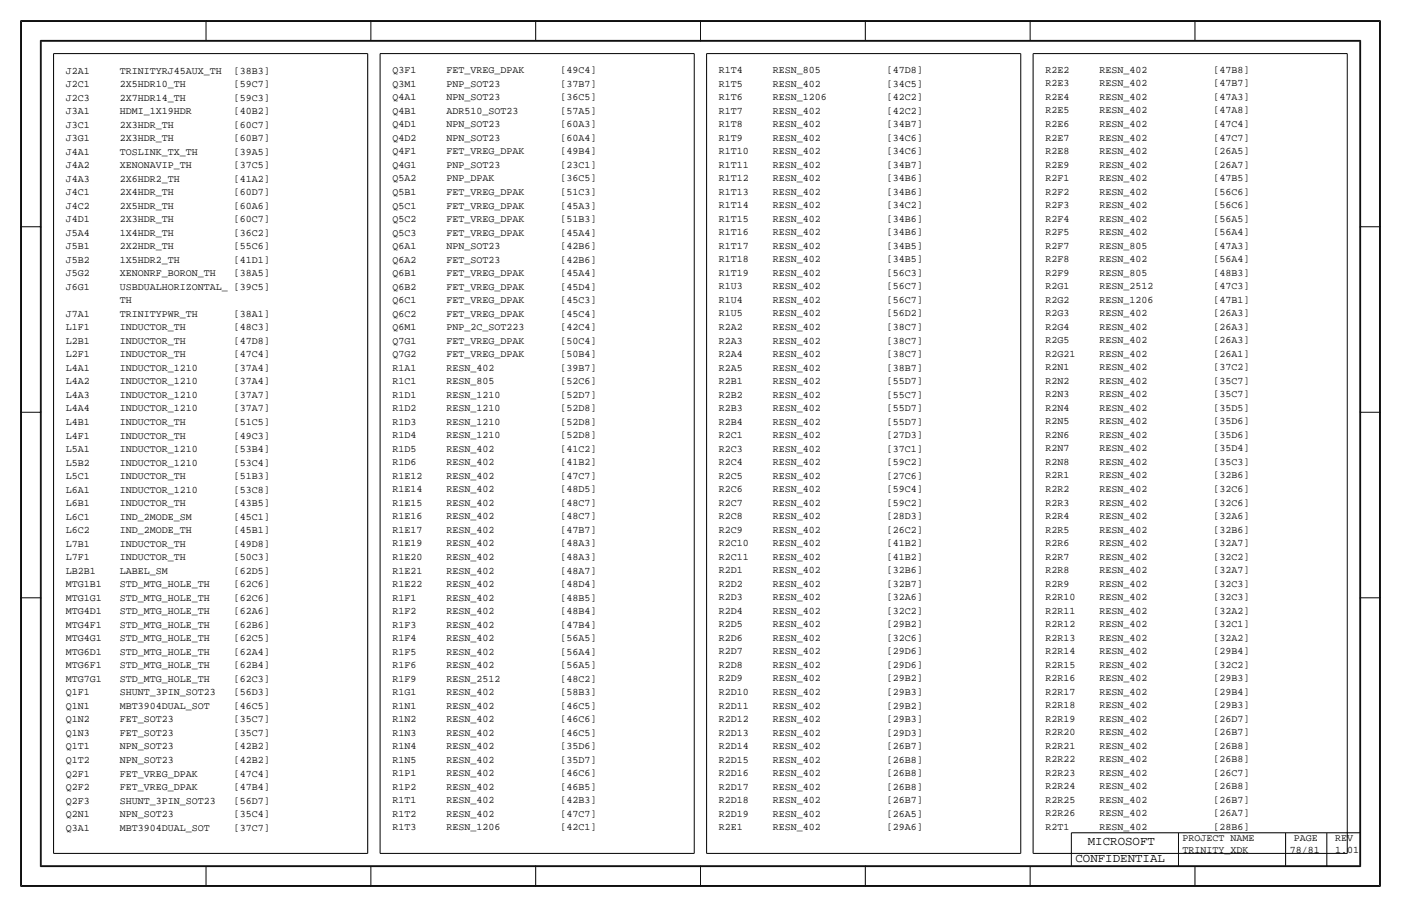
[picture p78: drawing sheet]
<svg xmlns="http://www.w3.org/2000/svg" width="432mm" height="279mm" viewBox="0 0 432 279" stroke-linecap="round" stroke-linejoin="round" font-family="sans-serif">
<defs><g id="words">
<g font-size="3.8">
<text x="335.3" y="260.3">MICROSOFT</text>
<text x="331.5" y="265.4">CONFIDENTIAL</text>
</g>
<g font-size="3.1">
<text x="20.3" y="22.6">J2A1</text>
<text x="37" y="22.6">TRINITYRJ45AUX_TH</text>
<text x="72.1" y="22.6">[38B3]</text>
<text x="121" y="22.6">Q3F1</text>
<text x="137.6" y="22.6">FET_VREG_DPAK</text>
<text x="172.7" y="22.6">[49C4]</text>
<text x="221.6" y="22.5">R1T4</text>
<text x="238.2" y="22.5">RESN_805</text>
<text x="273.4" y="22.5">[47D8]</text>
<text x="322.2" y="22.5">R2E2</text>
<text x="338.9" y="22.5">RESN_402</text>
<text x="374" y="22.5">[47B8]</text>
<text x="20.3" y="26.8">J2C1</text>
<text x="37" y="26.8">2X5HDR10_TH</text>
<text x="72.1" y="26.8">[59C7]</text>
<text x="121" y="26.8">Q3M1</text>
<text x="137.6" y="26.8">PNP_SOT23</text>
<text x="172.7" y="26.8">[37B7]</text>
<text x="221.6" y="26.7">R1T5</text>
<text x="238.2" y="26.7">RESN_402</text>
<text x="273.4" y="26.7">[34C5]</text>
<text x="322.2" y="26.6">R2E3</text>
<text x="338.9" y="26.6">RESN_402</text>
<text x="374" y="26.6">[47B7]</text>
<text x="20.3" y="35.1">J3A1</text>
<text x="20.3" y="31">J2C3</text>
<text x="37" y="35.1">HDMI_1X19HDR</text>
<text x="37" y="31">2X7HDR14_TH</text>
<text x="72.1" y="35.1">[40B2]</text>
<text x="72.1" y="31">[59C3]</text>
<text x="121" y="35.1">Q4B1</text>
<text x="121" y="30.9">Q4A1</text>
<text x="137.6" y="35.1">ADR510_SOT23</text>
<text x="137.6" y="30.9">NPN_SOT23</text>
<text x="172.7" y="35.1">[57A5]</text>
<text x="172.7" y="30.9">[36C5]</text>
<text x="221.6" y="35">R1T7</text>
<text x="221.6" y="30.9">R1T6</text>
<text x="238.2" y="35">RESN_402</text>
<text x="238.2" y="30.9">RESN_1206</text>
<text x="273.4" y="35">[42C2]</text>
<text x="273.4" y="30.9">[42C2]</text>
<text x="322.2" y="35">R2E5</text>
<text x="322.2" y="30.8">R2E4</text>
<text x="338.9" y="35">RESN_402</text>
<text x="338.9" y="30.8">RESN_402</text>
<text x="374" y="35">[47A8]</text>
<text x="374" y="30.8">[47A3]</text>
<text x="20.3" y="39.3">J3C1</text>
<text x="37" y="39.3">2X3HDR_TH</text>
<text x="72.1" y="39.3">[60C7]</text>
<text x="121" y="39.2">Q4D1</text>
<text x="137.6" y="39.2">NPN_SOT23</text>
<text x="172.7" y="39.2">[60A3]</text>
<text x="221.6" y="39.2">R1T8</text>
<text x="238.2" y="39.2">RESN_402</text>
<text x="273.4" y="39.2">[34B7]</text>
<text x="322.2" y="39.1">R2E6</text>
<text x="338.9" y="39.1">RESN_402</text>
<text x="374" y="39.1">[47C4]</text>
<text x="20.3" y="47.6">J4A1</text>
<text x="20.3" y="43.5">J3G1</text>
<text x="37" y="47.6">TOSLINK_TX_TH</text>
<text x="37" y="43.5">2X3HDR_TH</text>
<text x="72.1" y="47.6">[39A5]</text>
<text x="72.1" y="43.5">[60B7]</text>
<text x="121" y="47.6">Q4F1</text>
<text x="121" y="43.4">Q4D2</text>
<text x="137.6" y="47.6">FET_VREG_DPAK</text>
<text x="137.6" y="43.4">NPN_SOT23</text>
<text x="172.7" y="47.6">[49B4]</text>
<text x="172.7" y="43.4">[60A4]</text>
<text x="221.6" y="47.5">R1T10</text>
<text x="221.6" y="43.3">R1T9</text>
<text x="238.2" y="47.5">RESN_402</text>
<text x="238.2" y="43.3">RESN_402</text>
<text x="273.4" y="47.5">[34C6]</text>
<text x="273.4" y="43.3">[34C6]</text>
<text x="322.2" y="47.5">R2E8</text>
<text x="322.2" y="43.3">R2E7</text>
<text x="338.9" y="47.5">RESN_402</text>
<text x="338.9" y="43.3">RESN_402</text>
<text x="374" y="47.5">[26A5]</text>
<text x="374" y="43.3">[47C7]</text>
<text x="20.3" y="51.8">J4A2</text>
<text x="37" y="51.8">XENONAVIP_TH</text>
<text x="72.1" y="51.8">[37C5]</text>
<text x="121" y="51.7">Q4G1</text>
<text x="137.6" y="51.7">PNP_SOT23</text>
<text x="172.7" y="51.7">[23C1]</text>
<text x="221.6" y="51.7">R1T11</text>
<text x="238.2" y="51.7">RESN_402</text>
<text x="273.4" y="51.7">[34B7]</text>
<text x="322.2" y="51.6">R2E9</text>
<text x="338.9" y="51.6">RESN_402</text>
<text x="374" y="51.6">[26A7]</text>
<text x="20.3" y="56">J4A3</text>
<text x="37" y="56">2X6HDR2_TH</text>
<text x="72.1" y="56">[41A2]</text>
<text x="121" y="55.9">Q5A2</text>
<text x="137.6" y="55.9">PNP_DPAK</text>
<text x="172.7" y="55.9">[36C5]</text>
<text x="221.6" y="55.8">R1T12</text>
<text x="238.2" y="55.8">RESN_402</text>
<text x="273.4" y="55.8">[34B6]</text>
<text x="322.2" y="59.9">R2F2</text>
<text x="322.2" y="55.8">R2F1</text>
<text x="338.9" y="59.9">RESN_402</text>
<text x="338.9" y="55.8">RESN_402</text>
<text x="374" y="59.9">[56C6]</text>
<text x="374" y="55.8">[47B5]</text>
<text x="20.3" y="64.3">J4C2</text>
<text x="20.3" y="60.1">J4C1</text>
<text x="37" y="64.3">2X5HDR_TH</text>
<text x="37" y="60.1">2X4HDR_TH</text>
<text x="72.1" y="64.3">[60A6]</text>
<text x="72.1" y="60.1">[60D7]</text>
<text x="121" y="64.2">Q5C1</text>
<text x="121" y="60.1">Q5B1</text>
<text x="137.6" y="64.2">FET_VREG_DPAK</text>
<text x="137.6" y="60.1">FET_VREG_DPAK</text>
<text x="172.7" y="64.2">[45A3]</text>
<text x="172.7" y="60.1">[51C3]</text>
<text x="221.6" y="64.2">R1T14</text>
<text x="221.6" y="60">R1T13</text>
<text x="238.2" y="64.2">RESN_402</text>
<text x="238.2" y="60">RESN_402</text>
<text x="273.4" y="64.2">[34C2]</text>
<text x="273.4" y="60">[34B6]</text>
<text x="322.2" y="64.1">R2F3</text>
<text x="338.9" y="64.1">RESN_402</text>
<text x="374" y="64.1">[56C6]</text>
<text x="20.3" y="68.5">J4D1</text>
<text x="37" y="68.5">2X3HDR_TH</text>
<text x="72.1" y="68.5">[60C7]</text>
<text x="121" y="68.4">Q5C2</text>
<text x="137.6" y="68.4">FET_VREG_DPAK</text>
<text x="172.7" y="68.4">[51B3]</text>
<text x="221.6" y="68.3">R1T15</text>
<text x="238.2" y="68.3">RESN_402</text>
<text x="273.4" y="68.3">[34B6]</text>
<text x="322.2" y="68.3">R2F4</text>
<text x="338.9" y="68.3">RESN_402</text>
<text x="374" y="68.3">[56A5]</text>
<text x="20.3" y="76.8">J5B1</text>
<text x="20.3" y="72.6">J5A4</text>
<text x="37" y="76.8">2X2HDR_TH</text>
<text x="37" y="72.6">1X4HDR_TH</text>
<text x="72.1" y="76.8">[55C6]</text>
<text x="72.1" y="72.6">[36C2]</text>
<text x="121" y="76.7">Q6A1</text>
<text x="121" y="72.6">Q5C3</text>
<text x="137.6" y="76.7">NPN_SOT23</text>
<text x="137.6" y="72.6">FET_VREG_DPAK</text>
<text x="172.7" y="76.7">[42B6]</text>
<text x="172.7" y="72.6">[45A4]</text>
<text x="221.6" y="76.7">R1T17</text>
<text x="221.6" y="72.5">R1T16</text>
<text x="238.2" y="76.7">RESN_402</text>
<text x="238.2" y="72.5">RESN_402</text>
<text x="273.4" y="76.7">[34B5]</text>
<text x="273.4" y="72.5">[34B6]</text>
<text x="322.2" y="76.6">R2F7</text>
<text x="322.2" y="72.4">R2F5</text>
<text x="338.9" y="76.6">RESN_805</text>
<text x="338.9" y="72.4">RESN_402</text>
<text x="374" y="76.6">[47A3]</text>
<text x="374" y="72.4">[56A4]</text>
<text x="20.3" y="81">J5B2</text>
<text x="37" y="81">1X5HDR2_TH</text>
<text x="72.1" y="81">[41D1]</text>
<text x="121" y="80.9">Q6A2</text>
<text x="137.6" y="80.9">FET_SOT23</text>
<text x="172.7" y="80.9">[42B6]</text>
<text x="221.6" y="80.8">R1T18</text>
<text x="238.2" y="80.8">RESN_402</text>
<text x="273.4" y="80.8">[34B5]</text>
<text x="322.2" y="80.8">R2F8</text>
<text x="338.9" y="80.8">RESN_402</text>
<text x="374" y="80.8">[56A4]</text>
<text x="20.3" y="89.3">J6G1</text>
<text x="20.3" y="85.1">J5G2</text>
<text x="37" y="89.3">USBDUALHORIZONTAL_ [39C5]</text>
<text x="37" y="85.1">XENONRF_BORON_TH</text>
<text x="72.1" y="85.1">[38A5]</text>
<text x="121" y="89.2">Q6B2</text>
<text x="121" y="85.1">Q6B1</text>
<text x="137.6" y="89.2">FET_VREG_DPAK</text>
<text x="137.6" y="85.1">FET_VREG_DPAK</text>
<text x="172.7" y="89.2">[45D4]</text>
<text x="172.7" y="85.1">[45A4]</text>
<text x="221.6" y="89.2">R1U3</text>
<text x="221.6" y="85">R1T19</text>
<text x="238.2" y="89.2">RESN_402</text>
<text x="238.2" y="85">RESN_402</text>
<text x="273.4" y="89.2">[56C7]</text>
<text x="273.4" y="85">[56C3]</text>
<text x="322.2" y="89.1">R2G1</text>
<text x="322.2" y="84.9">R2F9</text>
<text x="338.9" y="89.1">RESN_2512</text>
<text x="338.9" y="84.9">RESN_805</text>
<text x="374" y="89.1">[47C3]</text>
<text x="374" y="84.9">[48B3]</text>
<text x="37" y="93.4">TH</text>
<text x="121" y="93.4">Q6C1</text>
<text x="137.6" y="93.4">FET_VREG_DPAK</text>
<text x="172.7" y="93.4">[45C3]</text>
<text x="221.6" y="93.3">R1U4</text>
<text x="238.2" y="93.3">RESN_402</text>
<text x="273.4" y="93.3">[56C7]</text>
<text x="322.2" y="93.3">R2G2</text>
<text x="338.9" y="93.3">RESN_1206</text>
<text x="374" y="93.3">[47B1]</text>
<text x="20.3" y="101.8">L1F1</text>
<text x="20.3" y="97.6">J7A1</text>
<text x="37" y="101.8">INDUCTOR_TH</text>
<text x="37" y="97.6">TRINITYPWR_TH</text>
<text x="72.1" y="101.8">[48C3]</text>
<text x="72.1" y="97.6">[38A1]</text>
<text x="121" y="101.7">Q6M1</text>
<text x="121" y="97.5">Q6C2</text>
<text x="137.6" y="101.7">PNP_2C_SOT223</text>
<text x="137.6" y="97.5">FET_VREG_DPAK</text>
<text x="172.7" y="101.7">[42C4]</text>
<text x="172.7" y="97.5">[45C4]</text>
<text x="221.6" y="101.7">R2A2</text>
<text x="221.6" y="97.5">R1U5</text>
<text x="238.2" y="101.7">RESN_402</text>
<text x="238.2" y="97.5">RESN_402</text>
<text x="273.4" y="101.7">[38C7]</text>
<text x="273.4" y="97.5">[56D2]</text>
<text x="322.2" y="101.6">R2G4</text>
<text x="322.2" y="97.4">R2G3</text>
<text x="338.9" y="101.6">RESN_402</text>
<text x="338.9" y="97.4">RESN_402</text>
<text x="374" y="101.6">[26A3]</text>
<text x="374" y="97.4">[26A3]</text>
<text x="20.3" y="105.9">L2B1</text>
<text x="37" y="105.9">INDUCTOR_TH</text>
<text x="72.1" y="105.9">[47D8]</text>
<text x="121" y="105.9">Q7G1</text>
<text x="137.6" y="105.9">FET_VREG_DPAK</text>
<text x="172.7" y="105.9">[50C4]</text>
<text x="221.6" y="105.8">R2A3</text>
<text x="238.2" y="105.8">RESN_402</text>
<text x="273.4" y="105.8">[38C7]</text>
<text x="322.2" y="105.8">R2G5</text>
<text x="338.9" y="105.8">RESN_402</text>
<text x="374" y="105.8">[26A3]</text>
<text x="20.3" y="110.1">L2F1</text>
<text x="37" y="110.1">INDUCTOR_TH</text>
<text x="72.1" y="110.1">[47C4]</text>
<text x="121" y="110">Q7G2</text>
<text x="137.6" y="110">FET_VREG_DPAK</text>
<text x="172.7" y="110">[50B4]</text>
<text x="221.6" y="110">R2A4</text>
<text x="238.2" y="110">RESN_402</text>
<text x="273.4" y="110">[38C7]</text>
<text x="322.2" y="109.9">R2G21</text>
<text x="338.9" y="109.9">RESN_402</text>
<text x="374" y="109.9">[26A1]</text>
<text x="20.3" y="118.4">L4A2</text>
<text x="20.3" y="114.3">L4A1</text>
<text x="37" y="118.4">INDUCTOR_1210</text>
<text x="37" y="114.3">INDUCTOR_1210</text>
<text x="72.1" y="118.4">[37A4]</text>
<text x="72.1" y="114.3">[37A4]</text>
<text x="121" y="118.4">R1C1</text>
<text x="121" y="114.2">R1A1</text>
<text x="137.6" y="118.4">RESN_805</text>
<text x="137.6" y="114.2">RESN_402</text>
<text x="172.7" y="118.4">[52C6]</text>
<text x="172.7" y="114.2">[39B7]</text>
<text x="221.6" y="118.3">R2B1</text>
<text x="221.6" y="114.1">R2A5</text>
<text x="238.2" y="118.3">RESN_402</text>
<text x="238.2" y="114.1">RESN_402</text>
<text x="273.4" y="118.3">[55D7]</text>
<text x="273.4" y="114.1">[38B7]</text>
<text x="322.2" y="118.2">R2N2</text>
<text x="322.2" y="114.1">R2N1</text>
<text x="338.9" y="118.2">RESN_402</text>
<text x="338.9" y="114.1">RESN_402</text>
<text x="374" y="118.2">[35C7]</text>
<text x="374" y="114.1">[37C2]</text>
<text x="20.3" y="122.6">L4A3</text>
<text x="37" y="122.6">INDUCTOR_1210</text>
<text x="72.1" y="122.6">[37A7]</text>
<text x="121" y="122.5">R1D1</text>
<text x="137.6" y="122.5">RESN_1210</text>
<text x="172.7" y="122.5">[52D7]</text>
<text x="221.6" y="122.5">R2B2</text>
<text x="238.2" y="122.5">RESN_402</text>
<text x="273.4" y="122.5">[55C7]</text>
<text x="322.2" y="122.4">R2N3</text>
<text x="338.9" y="122.4">RESN_402</text>
<text x="374" y="122.4">[35C7]</text>
<text x="20.3" y="130.9">L4B1</text>
<text x="20.3" y="126.8">L4A4</text>
<text x="37" y="130.9">INDUCTOR_TH</text>
<text x="37" y="126.8">INDUCTOR_1210</text>
<text x="72.1" y="130.9">[51C5]</text>
<text x="72.1" y="126.8">[37A7]</text>
<text x="121" y="130.9">R1D3</text>
<text x="121" y="126.7">R1D2</text>
<text x="137.6" y="130.9">RESN_1210</text>
<text x="137.6" y="126.7">RESN_1210</text>
<text x="172.7" y="130.9">[52D8]</text>
<text x="172.7" y="126.7">[52D8]</text>
<text x="221.6" y="130.8">R2B4</text>
<text x="221.6" y="126.6">R2B3</text>
<text x="238.2" y="130.8">RESN_402</text>
<text x="238.2" y="126.6">RESN_402</text>
<text x="273.4" y="130.8">[55D7]</text>
<text x="273.4" y="126.6">[55D7]</text>
<text x="322.2" y="130.7">R2N5</text>
<text x="322.2" y="126.6">R2N4</text>
<text x="338.9" y="130.7">RESN_402</text>
<text x="338.9" y="126.6">RESN_402</text>
<text x="374" y="130.7">[35D6]</text>
<text x="374" y="126.6">[35D5]</text>
<text x="20.3" y="135.1">L4F1</text>
<text x="37" y="135.1">INDUCTOR_TH</text>
<text x="72.1" y="135.1">[49C3]</text>
<text x="121" y="135">R1D4</text>
<text x="137.6" y="135">RESN_1210</text>
<text x="172.7" y="135">[52D8]</text>
<text x="221.6" y="135">R2C1</text>
<text x="238.2" y="135">RESN_402</text>
<text x="273.4" y="135">[27D3]</text>
<text x="322.2" y="134.9">R2N6</text>
<text x="338.9" y="134.9">RESN_402</text>
<text x="374" y="134.9">[35D6]</text>
<text x="20.3" y="143.4">L5B2</text>
<text x="20.3" y="139.3">L5A1</text>
<text x="37" y="143.4">INDUCTOR_1210</text>
<text x="37" y="139.3">INDUCTOR_1210</text>
<text x="72.1" y="143.4">[53C4]</text>
<text x="72.1" y="139.3">[53B4]</text>
<text x="121" y="143.4">R1D6</text>
<text x="121" y="139.2">R1D5</text>
<text x="137.6" y="143.4">RESN_402</text>
<text x="137.6" y="139.2">RESN_402</text>
<text x="172.7" y="143.4">[41B2]</text>
<text x="172.7" y="139.2">[41C2]</text>
<text x="221.6" y="143.3">R2C4</text>
<text x="221.6" y="139.1">R2C3</text>
<text x="238.2" y="143.3">RESN_402</text>
<text x="238.2" y="139.1">RESN_402</text>
<text x="273.4" y="143.3">[59C2]</text>
<text x="273.4" y="139.1">[37C1]</text>
<text x="322.2" y="143.2">R2N8</text>
<text x="322.2" y="139.1">R2N7</text>
<text x="338.9" y="143.2">RESN_402</text>
<text x="338.9" y="139.1">RESN_402</text>
<text x="374" y="143.2">[35C3]</text>
<text x="374" y="139.1">[35D4]</text>
<text x="20.3" y="147.6">L5C1</text>
<text x="37" y="147.6">INDUCTOR_TH</text>
<text x="72.1" y="147.6">[51B3]</text>
<text x="121" y="147.5">R1E12</text>
<text x="137.6" y="147.5">RESN_402</text>
<text x="172.7" y="147.5">[47C7]</text>
<text x="221.6" y="147.5">R2C5</text>
<text x="238.2" y="147.5">RESN_402</text>
<text x="273.4" y="147.5">[27C6]</text>
<text x="322.2" y="147.4">R2R1</text>
<text x="338.9" y="147.4">RESN_402</text>
<text x="374" y="147.4">[32B6]</text>
<text x="20.3" y="155.9">L6B1</text>
<text x="20.3" y="151.7">L6A1</text>
<text x="37" y="155.9">INDUCTOR_TH</text>
<text x="37" y="151.7">INDUCTOR_1210</text>
<text x="72.1" y="155.9">[43B5]</text>
<text x="72.1" y="151.7">[53C8]</text>
<text x="121" y="155.9">R1E15</text>
<text x="121" y="151.7">R1E14</text>
<text x="137.6" y="155.9">RESN_402</text>
<text x="137.6" y="151.7">RESN_402</text>
<text x="172.7" y="155.9">[48C7]</text>
<text x="172.7" y="151.7">[48D5]</text>
<text x="221.6" y="155.8">R2C7</text>
<text x="221.6" y="151.6">R2C6</text>
<text x="238.2" y="155.8">RESN_402</text>
<text x="238.2" y="151.6">RESN_402</text>
<text x="273.4" y="155.8">[59C2]</text>
<text x="273.4" y="151.6">[59C4]</text>
<text x="322.2" y="155.7">R2R3</text>
<text x="322.2" y="151.6">R2R2</text>
<text x="338.9" y="155.7">RESN_402</text>
<text x="338.9" y="151.6">RESN_402</text>
<text x="374" y="155.7">[32C6]</text>
<text x="374" y="151.6">[32C6]</text>
<text x="20.3" y="160.1">L6C1</text>
<text x="37" y="160.1">IND_2MODE_SM</text>
<text x="72.1" y="160.1">[45C1]</text>
<text x="121" y="160">R1E16</text>
<text x="137.6" y="160">RESN_402</text>
<text x="172.7" y="160">[48C7]</text>
<text x="221.6" y="160">R2C8</text>
<text x="238.2" y="160">RESN_402</text>
<text x="273.4" y="160">[28D3]</text>
<text x="322.2" y="159.9">R2R4</text>
<text x="338.9" y="159.9">RESN_402</text>
<text x="374" y="159.9">[32A6]</text>
<text x="20.3" y="164.2">L6C2</text>
<text x="37" y="164.2">IND_2MODE_TH</text>
<text x="72.1" y="164.2">[45B1]</text>
<text x="121" y="164.2">R1E17</text>
<text x="137.6" y="164.2">RESN_402</text>
<text x="172.7" y="164.2">[47B7]</text>
<text x="221.6" y="164.1">R2C9</text>
<text x="238.2" y="164.1">RESN_402</text>
<text x="273.4" y="164.1">[26C2]</text>
<text x="322.2" y="164.1">R2R5</text>
<text x="338.9" y="164.1">RESN_402</text>
<text x="374" y="164.1">[32B6]</text>
<text x="20.3" y="172.6">L7F1</text>
<text x="20.3" y="168.4">L7B1</text>
<text x="37" y="172.6">INDUCTOR_TH</text>
<text x="37" y="168.4">INDUCTOR_TH</text>
<text x="72.1" y="172.6">[50C3]</text>
<text x="72.1" y="168.4">[49D8]</text>
<text x="121" y="172.5">R1E20</text>
<text x="121" y="168.3">R1E19</text>
<text x="137.6" y="172.5">RESN_402</text>
<text x="137.6" y="168.3">RESN_402</text>
<text x="172.7" y="172.5">[48A3]</text>
<text x="172.7" y="168.3">[48A3]</text>
<text x="221.6" y="172.4">R2C11</text>
<text x="221.6" y="168.3">R2C10</text>
<text x="238.2" y="172.4">RESN_402</text>
<text x="238.2" y="168.3">RESN_402</text>
<text x="273.4" y="172.4">[41B2]</text>
<text x="273.4" y="168.3">[41B2]</text>
<text x="322.2" y="172.4">R2R7</text>
<text x="322.2" y="168.2">R2R6</text>
<text x="338.9" y="172.4">RESN_402</text>
<text x="338.9" y="168.2">RESN_402</text>
<text x="374" y="172.4">[32C2]</text>
<text x="374" y="168.2">[32A7]</text>
<text x="20.3" y="176.7">LB2B1</text>
<text x="37" y="176.7">LABEL_SM</text>
<text x="72.1" y="176.7">[62D5]</text>
<text x="121" y="176.7">R1E21</text>
<text x="137.6" y="176.7">RESN_402</text>
<text x="172.7" y="176.7">[48A7]</text>
<text x="221.6" y="176.6">R2D1</text>
<text x="238.2" y="176.6">RESN_402</text>
<text x="273.4" y="176.6">[32B6]</text>
<text x="322.2" y="176.6">R2R8</text>
<text x="338.9" y="176.6">RESN_402</text>
<text x="374" y="176.6">[32A7]</text>
<text x="20.3" y="185.1">MTG1G1</text>
<text x="20.3" y="180.9">MTG1B1</text>
<text x="37" y="185.1">STD_MTG_HOLE_TH</text>
<text x="37" y="180.9">STD_MTG_HOLE_TH</text>
<text x="72.1" y="185.1">[62C6]</text>
<text x="72.1" y="180.9">[62C6]</text>
<text x="121" y="185">R1F1</text>
<text x="121" y="180.8">R1E22</text>
<text x="137.6" y="185">RESN_402</text>
<text x="137.6" y="180.8">RESN_402</text>
<text x="172.7" y="185">[48B5]</text>
<text x="172.7" y="180.8">[48D4]</text>
<text x="221.6" y="184.9">R2D3</text>
<text x="221.6" y="180.8">R2D2</text>
<text x="238.2" y="184.9">RESN_402</text>
<text x="238.2" y="180.8">RESN_402</text>
<text x="273.4" y="184.9">[32A6]</text>
<text x="273.4" y="180.8">[32B7]</text>
<text x="322.2" y="184.9">R2R10</text>
<text x="322.2" y="180.7">R2R9</text>
<text x="338.9" y="184.9">RESN_402</text>
<text x="338.9" y="180.7">RESN_402</text>
<text x="374" y="184.9">[32C3]</text>
<text x="374" y="180.7">[32C3]</text>
<text x="20.3" y="189.2">MTG4D1</text>
<text x="37" y="189.2">STD_MTG_HOLE_TH</text>
<text x="72.1" y="189.2">[62A6]</text>
<text x="121" y="189.2">R1F2</text>
<text x="137.6" y="189.2">RESN_402</text>
<text x="172.7" y="189.2">[48B4]</text>
<text x="221.6" y="189.1">R2D4</text>
<text x="238.2" y="189.1">RESN_402</text>
<text x="273.4" y="189.1">[32C2]</text>
<text x="322.2" y="189">R2R11</text>
<text x="338.9" y="189">RESN_402</text>
<text x="374" y="189">[32A2]</text>
<text x="20.3" y="197.6">MTG4G1</text>
<text x="20.3" y="193.4">MTG4F1</text>
<text x="37" y="197.6">STD_MTG_HOLE_TH</text>
<text x="37" y="193.4">STD_MTG_HOLE_TH</text>
<text x="72.1" y="197.6">[62C5]</text>
<text x="72.1" y="193.4">[62B6]</text>
<text x="121" y="197.5">R1F4</text>
<text x="121" y="193.3">R1F3</text>
<text x="137.6" y="197.5">RESN_402</text>
<text x="137.6" y="193.3">RESN_402</text>
<text x="172.7" y="197.5">[56A5]</text>
<text x="172.7" y="193.3">[47B4]</text>
<text x="221.6" y="197.4">R2D6</text>
<text x="221.6" y="193.3">R2D5</text>
<text x="238.2" y="197.4">RESN_402</text>
<text x="238.2" y="193.3">RESN_402</text>
<text x="273.4" y="197.4">[32C6]</text>
<text x="273.4" y="193.3">[29B2]</text>
<text x="322.2" y="197.4">R2R13</text>
<text x="322.2" y="193.2">R2R12</text>
<text x="338.9" y="197.4">RESN_402</text>
<text x="338.9" y="193.2">RESN_402</text>
<text x="374" y="197.4">[32A2]</text>
<text x="374" y="193.2">[32C1]</text>
<text x="20.3" y="201.7">MTG6D1</text>
<text x="37" y="201.7">STD_MTG_HOLE_TH</text>
<text x="72.1" y="201.7">[62A4]</text>
<text x="121" y="201.7">R1F5</text>
<text x="137.6" y="201.7">RESN_402</text>
<text x="172.7" y="201.7">[56A4]</text>
<text x="221.6" y="201.6">R2D7</text>
<text x="238.2" y="201.6">RESN_402</text>
<text x="273.4" y="201.6">[29D6]</text>
<text x="322.2" y="201.5">R2R14</text>
<text x="338.9" y="201.5">RESN_402</text>
<text x="374" y="201.5">[29B4]</text>
<text x="20.3" y="205.9">MTG6F1</text>
<text x="37" y="205.9">STD_MTG_HOLE_TH</text>
<text x="72.1" y="205.9">[62B4]</text>
<text x="121" y="210">R1F9</text>
<text x="121" y="205.8">R1F6</text>
<text x="137.6" y="210">RESN_2512</text>
<text x="137.6" y="205.8">RESN_402</text>
<text x="172.7" y="210">[48C2]</text>
<text x="172.7" y="205.8">[56A5]</text>
<text x="221.6" y="209.9">R2D9</text>
<text x="221.6" y="205.8">R2D8</text>
<text x="238.2" y="209.9">RESN_402</text>
<text x="238.2" y="205.8">RESN_402</text>
<text x="273.4" y="209.9">[29B2]</text>
<text x="273.4" y="205.8">[29D6]</text>
<text x="322.2" y="209.9">R2R16</text>
<text x="322.2" y="205.7">R2R15</text>
<text x="338.9" y="209.9">RESN_402</text>
<text x="338.9" y="205.7">RESN_402</text>
<text x="374" y="209.9">[29B3]</text>
<text x="374" y="205.7">[32C2]</text>
<text x="20.3" y="214.2">Q1F1</text>
<text x="20.3" y="210.1">MTG7G1</text>
<text x="37" y="214.2">SHUNT_3PIN_SOT23</text>
<text x="37" y="210.1">STD_MTG_HOLE_TH</text>
<text x="72.1" y="214.2">[56D3]</text>
<text x="72.1" y="210.1">[62C3]</text>
<text x="121" y="214.2">R1G1</text>
<text x="137.6" y="214.2">RESN_402</text>
<text x="172.7" y="214.2">[58B3]</text>
<text x="221.6" y="214.1">R2D10</text>
<text x="238.2" y="214.1">RESN_402</text>
<text x="273.4" y="214.1">[29B3]</text>
<text x="322.2" y="214">R2R17</text>
<text x="338.9" y="214">RESN_402</text>
<text x="374" y="214">[29B4]</text>
<text x="20.3" y="218.4">Q1N1</text>
<text x="37" y="218.4">MBT3904DUAL_SOT</text>
<text x="72.1" y="218.4">[46C5]</text>
<text x="121" y="218.3">R1N1</text>
<text x="137.6" y="218.3">RESN_402</text>
<text x="172.7" y="218.3">[46C5]</text>
<text x="221.6" y="218.3">R2D11</text>
<text x="238.2" y="218.3">RESN_402</text>
<text x="273.4" y="218.3">[29B2]</text>
<text x="322.2" y="218.2">R2R18</text>
<text x="338.9" y="218.2">RESN_402</text>
<text x="374" y="218.2">[29B3]</text>
<text x="20.3" y="226.7">Q1N3</text>
<text x="20.3" y="222.5">Q1N2</text>
<text x="37" y="226.7">FET_SOT23</text>
<text x="37" y="222.5">FET_SOT23</text>
<text x="72.1" y="226.7">[35C7]</text>
<text x="72.1" y="222.5">[35C7]</text>
<text x="121" y="226.6">R1N3</text>
<text x="121" y="222.5">R1N2</text>
<text x="137.6" y="226.6">RESN_402</text>
<text x="137.6" y="222.5">RESN_402</text>
<text x="172.7" y="226.6">[46C5]</text>
<text x="172.7" y="222.5">[46C6]</text>
<text x="221.6" y="226.6">R2D13</text>
<text x="221.6" y="222.4">R2D12</text>
<text x="238.2" y="226.6">RESN_402</text>
<text x="238.2" y="222.4">RESN_402</text>
<text x="273.4" y="226.6">[29D3]</text>
<text x="273.4" y="222.4">[29B3]</text>
<text x="322.2" y="226.5">R2R20</text>
<text x="322.2" y="222.4">R2R19</text>
<text x="338.9" y="226.5">RESN_402</text>
<text x="338.9" y="222.4">RESN_402</text>
<text x="374" y="226.5">[26B7]</text>
<text x="374" y="222.4">[26D7]</text>
<text x="20.3" y="230.9">Q1T1</text>
<text x="37" y="230.9">NPN_SOT23</text>
<text x="72.1" y="230.9">[42B2]</text>
<text x="121" y="230.8">R1N4</text>
<text x="137.6" y="230.8">RESN_402</text>
<text x="172.7" y="230.8">[35D6]</text>
<text x="221.6" y="230.8">R2D14</text>
<text x="238.2" y="230.8">RESN_402</text>
<text x="273.4" y="230.8">[26B7]</text>
<text x="322.2" y="230.7">R2R21</text>
<text x="338.9" y="230.7">RESN_402</text>
<text x="374" y="230.7">[26B8]</text>
<text x="20.3" y="239.2">Q2F1</text>
<text x="20.3" y="235">Q1T2</text>
<text x="37" y="239.2">FET_VREG_DPAK</text>
<text x="37" y="235">NPN_SOT23</text>
<text x="72.1" y="239.2">[47C4]</text>
<text x="72.1" y="235">[42B2]</text>
<text x="121" y="239.1">R1P1</text>
<text x="121" y="235">R1N5</text>
<text x="137.6" y="239.1">RESN_402</text>
<text x="137.6" y="235">RESN_402</text>
<text x="172.7" y="239.1">[46C6]</text>
<text x="172.7" y="235">[35D7]</text>
<text x="221.6" y="239.1">R2D16</text>
<text x="221.6" y="234.9">R2D15</text>
<text x="238.2" y="239.1">RESN_402</text>
<text x="238.2" y="234.9">RESN_402</text>
<text x="273.4" y="239.1">[26B8]</text>
<text x="273.4" y="234.9">[26B8]</text>
<text x="322.2" y="239">R2R23</text>
<text x="322.2" y="234.9">R2R22</text>
<text x="338.9" y="239">RESN_402</text>
<text x="338.9" y="234.9">RESN_402</text>
<text x="374" y="239">[26C7]</text>
<text x="374" y="234.9">[26B8]</text>
<text x="20.3" y="243.4">Q2F2</text>
<text x="37" y="243.4">FET_VREG_DPAK</text>
<text x="72.1" y="243.4">[47B4]</text>
<text x="121" y="243.3">R1P2</text>
<text x="137.6" y="243.3">RESN_402</text>
<text x="172.7" y="243.3">[46B5]</text>
<text x="221.6" y="243.2">R2D17</text>
<text x="238.2" y="243.2">RESN_402</text>
<text x="273.4" y="243.2">[26B8]</text>
<text x="322.2" y="243.2">R2R24</text>
<text x="338.9" y="243.2">RESN_402</text>
<text x="374" y="243.2">[26B8]</text>
<text x="20.3" y="251.7">Q2N1</text>
<text x="20.3" y="247.5">Q2F3</text>
<text x="37" y="251.7">NPN_SOT23</text>
<text x="37" y="247.5">SHUNT_3PIN_SOT23</text>
<text x="72.1" y="251.7">[35C4]</text>
<text x="72.1" y="247.5">[56D7]</text>
<text x="121" y="251.6">R1T2</text>
<text x="121" y="247.5">R1T1</text>
<text x="137.6" y="251.6">RESN_402</text>
<text x="137.6" y="247.5">RESN_402</text>
<text x="172.7" y="251.6">[47C7]</text>
<text x="172.7" y="247.5">[42B3]</text>
<text x="221.6" y="251.6">R2D19</text>
<text x="221.6" y="247.4">R2D18</text>
<text x="238.2" y="251.6">RESN_402</text>
<text x="238.2" y="247.4">RESN_402</text>
<text x="273.4" y="251.6">[26A5]</text>
<text x="273.4" y="247.4">[26B7]</text>
<text x="322.2" y="251.5">R2R26</text>
<text x="322.2" y="247.3">R2R25</text>
<text x="338.9" y="251.5">RESN_402</text>
<text x="338.9" y="247.3">RESN_402</text>
<text x="374" y="251.5">[26A7]</text>
<text x="374" y="247.3">[26B7]</text>
<text x="20.3" y="255.9">Q3A1</text>
<text x="37" y="255.9">MBT3904DUAL_SOT</text>
<text x="72.1" y="255.9">[37C7]</text>
<text x="121" y="255.8">R1T3</text>
<text x="137.6" y="255.8">RESN_1206</text>
<text x="172.7" y="255.8">[42C1]</text>
<text x="221.6" y="255.7">R2E1</text>
<text x="238.2" y="255.7">RESN_402</text>
<text x="273.4" y="255.7">[29A6]</text>
<text x="322.2" y="255.7">R2T1</text>
<text x="338.9" y="255.7">RESN_402</text>
<text x="374" y="255.7">[28B6]</text>
<text x="364.5" y="262.9">TRINITY_XDK</text>
<text x="364.5" y="259.1">PROJECT NAME</text>
<text x="397.5" y="262.9">78/81</text>
<text x="398.8" y="259.1">PAGE</text>
<text x="411.5" y="262.9">1.01</text>
<text x="411.5" y="259.1">REV</text>
</g>
</g></defs>
<!-- layer: Nets -->
<g fill="none" stroke="#000" stroke-width=".31">
<path d="M16.5 16.5v246.4zM16.5 16.5h96.8zM113.3 16.5v246.4zM117.1 16.5v246.4zM117.1 16.5h96.9zM214 16.5v246.4zM217.8 16.5v246.4zM217.8 16.5h96.8zM314.6 16.5v246.4zM318.4 16.5v246.4zM318.4 16.5h96.8zM415.2 16.5v246.4z"/>
<path d="M16.5 262.9h96.8zM117.1 262.9h96.9zM217.8 262.9h96.8zM318.4 262.9h96.8z"/>
</g>
<!-- layer: Page Border and Title Block -->
<g fill="none" stroke="#000" stroke-width=".31">
<path d="M6.3 6.3v266.7zM6.4 6.3h419zM6.6 6.6h418.6zM6.6 6.6v266.2zM12.4 12.4v254.6zM12.4 12.4h407zM12.7 12.7h406.4zM12.7 12.7v254zM63.5 6.3v6.4zM114.3 6.3v6.4zM165.1 6.3v6.4zM215.9 6.3v6.4z"/>
<path d="M266.7 6.3v6.4zM317.5 6.3v6.4zM368.3 6.3v6.4zM419.1 12.7v254zM419.4 12.4v254.6zM425.2 6.6v266.2zM425.4 6.3v266.7zM6.3 69.8h6.4zM419.1 69.8h6.3zM6.3 127h6.4zM419.1 127h6.3zM6.3 184.1h6.4z"/>
<path d="M419.1 184.1h6.3zM330.2 256.5v10.2zM330.2 256.5h88.9zM363.2 256.5v10.2zM396.2 256.5v10.2zM408.9 256.5v10.2zM6.4 273h419zM6.6 272.8h418.6zM12.4 267h407zM12.7 266.7h406.4zM63.5 266.7v6.3zM114.3 266.7v6.3z"/>
<path d="M165.1 266.7v6.3zM215.9 266.7v6.3zM266.7 266.7v6.3zM317.5 266.7v6.3zM368.3 266.7v6.3z"/>
</g>
<use href="#words"/>
</svg>
